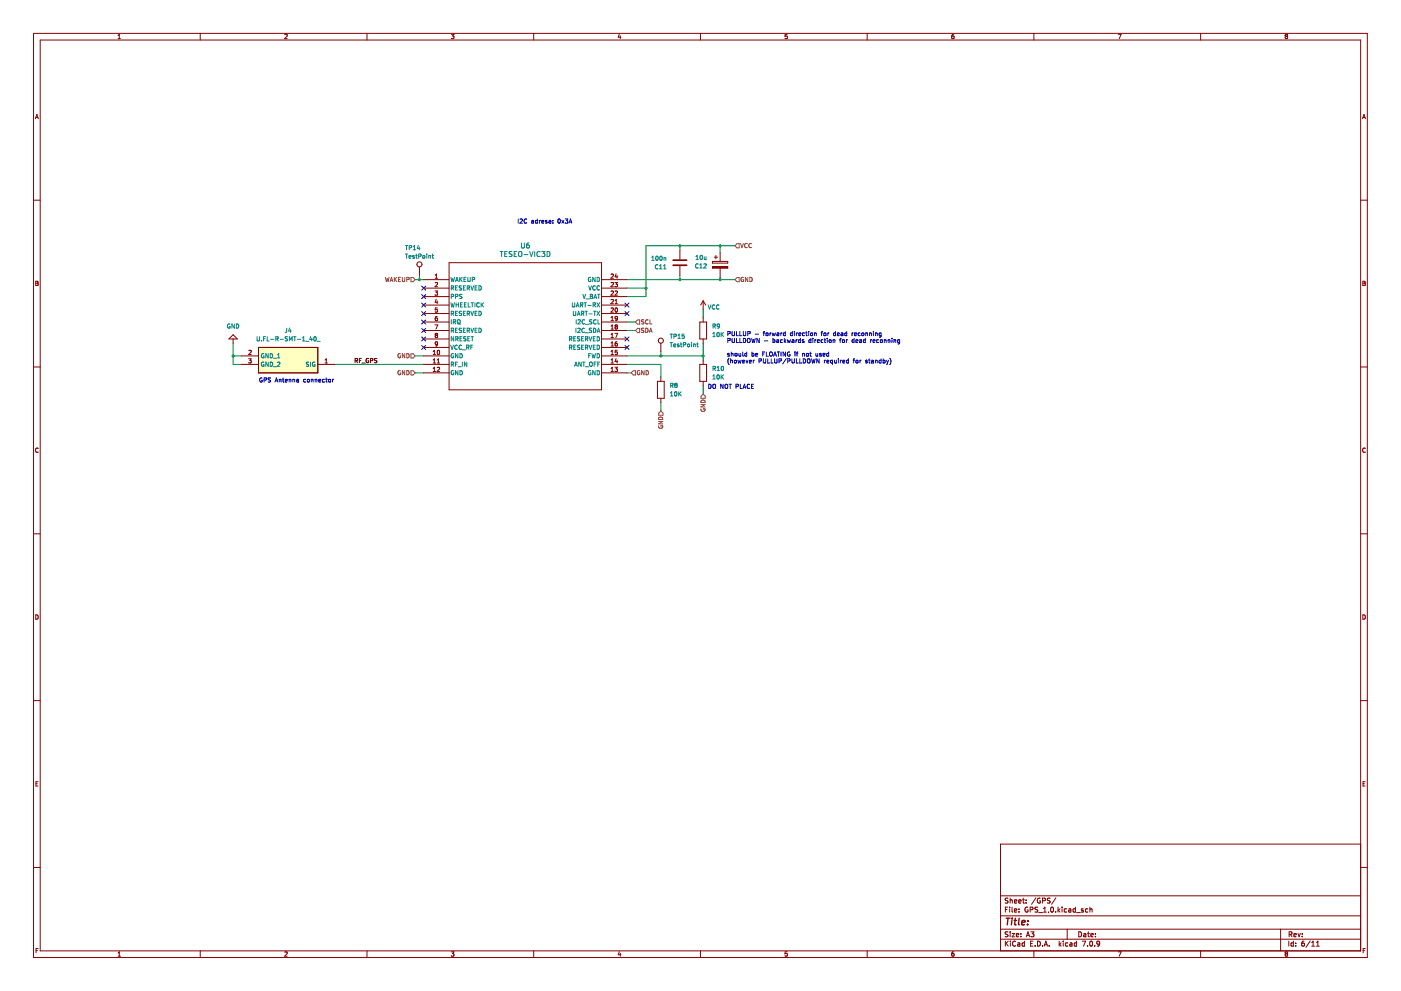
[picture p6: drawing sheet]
<svg xmlns="http://www.w3.org/2000/svg" width="420mm" height="297mm" viewBox="0 0 420 297" stroke-linecap="round" stroke-linejoin="round" font-family="sans-serif">
<g fill="none" stroke="#840000" stroke-width=".3">
<path d="M10.1 10h400v277h-400zM12.1 12h396v273h-396zM35.4 11.6h.7M35.4 10.7l.4-.4v1.3M60.1 10v2M85.4 10.4l.5-.1 .2 .4-.8 .9h.8M110.1 10v2M135.3 10.3h.9l-.5 .5 .4 .1v.6h-.8M160.1 10v2M185.7 10.2l-.3 1h.8M186 10.7v.9M210.1 10v2"/>
<path d="M236.1 10.3h-.6l-.1 .6h.6l.1 .6h-.7M260.1 10v2M286 10.3l-.5 .3-.1 .7 .3 .3 .4-.1-.1-.6-.3-.1-.3 .2M310.1 10v2M335.4 10.3h.8l-.5 1.3M360.1 10v2M385.4 10.5l.3-.2 .5 .2M385.4 10.6l.3 .3M385.4 10.5v.1M385.7 10.9l-.3 .2 .3 .5 .5-.3-.3-.4M385.7 10.9h.2M386.2 10.5v.1"/>
<path d="M386.2 10.6l-.3 .3M10.6 35.6l.5-1.3 .4 1.3M10.7 35.2h.7M408.6 35.6l.5-1.3 .4 1.3M408.7 35.2h.7M10.1 60h2M408.1 60h2M10.7 84.3l.7 .2-.2 .4 .3 .4-.3 .3h-.5zM10.7 84.9h.5M408.7 84.3l.7 .2-.2 .4 .3 .4-.3 .3h-.5zM408.7 84.9h.5M10.1 110h2"/>
<path d="M408.1 110h2M11.5 134.4a.58 .58 0 0 0-.9 .5 .58 .58 0 0 0 .9 .6M409.5 134.4a.58 .58 0 0 0-.9 .5 .58 .58 0 0 0 .9 .6M10.1 160h2M408.1 160h2M10.7 184.3a.66 .66 0 0 1 .8 .6 .66 .66 0 0 1-.8 .7zM408.7 184.3a.66 .66 0 0 1 .8 .6 .66 .66 0 0 1-.8 .7zM10.1 210h2M408.1 210h2M10.8 234.9h.4M11.4 234.3h-.6v1.3h.6M408.8 234.9h.4"/>
<path d="M409.4 234.3h-.6v1.3h.6M408.1 253h-108v32M10.1 260h2M300.1 278.5h108M300.1 274.5h108M300.1 268.5h108M301.5 272.6h.5M302.2 271.9h-.7v1.5M302.3 279.4h-.8a.63 .63 0 0 0 .7 .8v.5h-.8M302.3 269.3h-.8a.63 .63 0 0 0 .7 .8v.5h-.8M302.8 271.9v.1M302.8 272.4v1"/>
<path d="M302.9 269.2v1.5M302.9 279.3v.1M302.9 279.8v1M302.9 269.8h.6l.1 .9M303.5 279.8h.8l-.8 1h.8M303.5 271.9v1.3l.2 .2M304.2 272.9l.7-.1v-.3l-.5-.1-.2 .2 .1 .7h.6M304.2 270.2l.7-.1v-.3l-.5-.1-.2 .2 .1 .7h.6M305.5 270.2l.7-.1v-.3l-.5-.1-.2 .2 .1 .7h.6M305.6 273.3v.1M305.6 272.5v.1M306.2 279.9v.1"/>
<path d="M306.7 269.7h.5M306.9 269.2v1.3l.3 .2M307.7 269.8v.1M307.7 270.6v.1M308.2 272a.68 .68 0 0 0-.8 .7 .68 .68 0 0 0 .9 .6v-.5h-.3M308.9 272.7l.8-.1v-.6l-.8-.1v1.5M309.2 279.3h.9l-.5 .6 .4 .1v.7h-.8M310.7 269.1l-1.3 2M311.2 272h-.8a.63 .63 0 0 0 .8 .8l-.1 .5h-.7M311.5 273.5h1.2M311.9 269.3a.68 .68 0 0 0-.8 .7 .68 .68 0 0 0 .9 .6v-.5h-.3M312.7 270l.7-.1v-.6l-.7-.1v1.5"/>
<path d="M312.9 273.4h.9M312.9 272.3l.5-.4v1.5M314.5 273.3l-.1 .3M314.9 269.3h-.7a.63 .63 0 0 0 .7 .8l-.1 .5h-.7M315.2 272l.2-.1a.73 .73 0 0 1 .6 .8 .73 .73 0 0 1-.7 .6l-.2-.5zM316.6 273.3v.1M316.7 269.1l-1.3 2M317.3 271.9v1.5M317.4 272.8l.5 .6M317.9 272.4l-.6 .6M318.5 271.9v.1M318.5 272.4v1"/>
<path d="M319.9 272.5l-.5-.1-.2 .3 .1 .6h.6M320.1 278.5v3M320.5 272.5h.6l.1 .9M321.2 272.8l-.8 .2 .3 .4 .5-.1M322.5 272.5l-.4-.1-.3 .3 .1 .6h.6M322.5 271.9v1.5M322.9 273.5h1.1M323.5 279.3a.76 .76 0 0 1 .9 .7 .76 .76 0 0 1-.9 .8zM324.9 272.5l-.4-.1-.2 .2 .6 .4v.3h-.6M325 279.9h.6l.1 .9M326.2 279.8h.5M326.2 272.5l-.4-.1-.3 .3 .2 .6h.5"/>
<path d="M326.4 279.3v1.3l.3 .2M326.9 272.5h.5l.1 .9M326.9 271.9v1.5M328.5 279.9v.1M384.1 278.5v6.5M389.3 279.8l.3 1 .4-1M390.5 279.9v.1M408.1 260h2M10.8 284.9h.4M11.4 284.3h-.6v1.3M35.4 285.7l.4-.4v1.3M35.4 286.6h.7"/>
<path d="M60.1 285v2M85.4 285.4l.5-.1 .2 .4-.8 .9h.8M110.1 285v2M135.3 285.3h.9l-.5 .5 .4 .1v.6h-.8M160.1 285v2M185.7 285.2l-.3 1h.8M186 285.7v.9M210.1 285v2M236.1 285.3h-.6l-.1 .6h.6l.1 .6h-.7M260.1 285v2M286 285.3l-.5 .3-.1 .8 .3 .2 .4-.1-.1-.6-.3-.1-.3 .2M300.1 281.5h108"/>
<path d="M301.5 282.1v1.5M301.7 282.7l.7 .9M302.4 282.1l-.9 .9M303 282.2h.1M303 282.6v1M303.1 282.2h-.1M304.5 282.2a.68 .68 0 0 0-.9 .7 .68 .68 0 0 0 1 .6M304.5 282.2h.1M304.8 280.3l.7-.1-.1-.3-.4-.1-.2 .2 .1 .7h.5M305.2 282.7h.6l.1 .9M305.9 283l-.7 .2 .2 .4 .5-.1M306.2 280.7v.1"/>
<path d="M307.2 282.7l-.4-.1-.3 .3 .2 .6h.5M307.2 282.1v1.5M307.8 280.8l.5-1.5 .5 1.5M307.9 280.4h.8M309.1 282.8h.5M309.8 282.1h-.7v1.5h.7M310.1 285v2M310.4 283.5v.1M311.2 282.1a.76 .76 0 0 1 .8 .7 .76 .76 0 0 1-.8 .8zM312.7 283.5v.1M313.2 283.6l.5-1.5 .5 1.5M313.3 283.2h.7"/>
<path d="M314.7 283.5v.1M317.7 282.1v1.5M317.8 283l.4 .6M318.2 282.6l-.5 .6M318.9 282.1v.1M318.9 282.6v1M320.2 282.7l-.4-.1-.3 .3 .2 .6h.5M320.9 282.7h.5l.1 .9M321.5 283l-.7 .2 .2 .4 .5-.1M322.9 282.7l-.5-.1-.2 .3 .1 .6h.6M322.9 282.1v1.5M324.6 282.1h1l-.7 1.5"/>
<path d="M325.7 280.2l-.8 .2 .3 .4 .5-.1M326.2 283.5v.1M326.9 282.2l.3-.1a.73 .73 0 0 1 .5 .8 .73 .73 0 0 1-.7 .6l-.2-.5zM327.2 280.3l.7-.1-.1-.3-.4-.1-.2 .2v.7h.6M328.3 283.5v.1M328.5 280.7v.1M329.8 282.7l-.3 .3h-.4l-.1-.8 .5-.1 .3 .3-.1 .8-.6 .4M335.4 285.3h.8l-.5 1.3M360.1 285v2M385.4 285.6h.1M385.4 285.6l.3-.3 .5 .3M385.4 285.6l.3 .3"/>
<path d="M385.7 285.9l-.3 .2 .3 .5 .5-.2-.3-.5M385.7 285.9h.2M386.2 285.6h.1M386.2 285.6l-.3 .3M386.5 282.1v1.5M386.6 280.1l.7-.1 .1-.6-.8-.1v1.5M387 280.1l.5 .7M387.9 282.7l-.5-.1-.2 .3 .1 .6h.6M387.9 282.1v1.5M388 280.3l.8-.2-.1-.2-.4-.1-.3 .2 .1 .7h.6M388.6 282.7v.1M388.6 283.5v.1"/>
<path d="M390.5 280.6v.2M391.1 282.1l-.7 .4v.8l.3 .3 .5-.1-.1-.8h-.4l-.3 .3M392.9 282l-1.2 2M393.4 283.6h.8M393.4 282.5l.4-.4v1.5M394.8 283.6h.9M394.8 282.5l.4-.4v1.5M408.8 284.9h.4M409.4 284.3h-.6v1.3"/>
</g>
<path d="M301.7 275.2h1.2M302.3 275.2l-.2 2M303.5 275.9l-.2 1.3M303.6 275.2l-.1 .2M304.1 275.9h.8M304.5 275.2l-.2 1.7 .4 .3M305.7 275.2l-.3 1.7 .3 .3M306.4 276.5l1-.1v-.4h-.8l-.2 .9 .2 .3 .6-.1M308.2 277v.2M308.3 276v.2" fill="none" stroke="#840000" stroke-width=".4"/>
<path d="M77.5 104.1h17.8v7.7h-17.8z" fill-rule="evenodd" fill="#ffffc2"/>
<g fill="none" stroke="#840000" stroke-width=".3">
<path d="M134.7 78.7h45.7v38.1h-45.7zM213.7 78.4h4.5v.5h-4.5zM214.2 77.1h1M214.7 76.6v1M125.8 80v2.6M127.1 83.8h7.6M127.1 99.1h7.6M127.1 96.5h7.6M127.1 86.4h7.6M127.1 94h7.6M127.1 91.4h7.6M127.1 88.9h7.6"/>
<path d="M130.4 97.4h.9l-.5 1.2M130.4 87.2h.8l-.4 .5 .4 .1v.6h-.8M130.5 83.4h.7M130.5 82.5l.4-.4v1.3M130.5 84.8l.5-.1 .2 .3-.8 .9h.8M130.8 89.7l-.3 .9h.8M131.1 90.2v.8M131.1 94.8l-.5 .3-.1 .8 .3 .2 .4-.1-.1-.6-.3-.1-.3 .3M131.2 92.3h-.6l-.1 .6 .6-.1 .1 .6h-.7M180.4 83.8h7.6M180.4 99.1h7.6M180.4 96.5h7.6"/>
<path d="M180.4 86.4h7.6M180.4 94h7.6M180.4 91.4h7.6M180.4 88.9h7.6M183.2 82.3l.5-.2 .3 .4-.8 .9h.8M183.2 95.2l.4-.4v1.3M183.2 97.7l.4-.3v1.2M183.2 98.6h.8M183.2 96.1h.8M183.2 84.8l.5-.1 .3 .3-.8 .9h.8M183.2 92.4l.5-.1 .3 .4-.8 .9h.8M183.2 87.3l.5-.1 .3 .4-.8 .9h.8"/>
<path d="M183.2 89.9l.5-.1 .3 .3-.8 .9h.8M184.4 84.7h.8l-.4 .5 .3 .1v.5h-.7M184.4 99.9h.8l-.5 1.3M184.5 87.3l.4-.1 .3 .4-.8 .9h.8M184.5 91h.7M184.5 90.1l.3-.3v1.2M184.6 92.4l.2-.1a.62 .62 0 0 1 .4 .7 .62 .62 0 0 1-.6 .5l-.1-.4zM184.7 97.9l-.2-.2 .2-.3 .5 .2-.3 .3M184.7 97.9l-.2 .3 .2 .4 .5-.2-.3-.5M184.7 97.9h.2M184.8 82.1l-.3 .9h.7M185.1 82.6v.8"/>
<path d="M185.2 95.4l-.3 .2h-.3l-.1-.6 .4-.2 .3 .3-.1 .7-.5 .3M69.9 100.3l1.3 1.3h-2.6zM69.9 101.6v1.3M72.4 106.7h5.1M72.4 109.2h5.1M74.6 107.5h.8l-.5 .5 .4 .1v.6h-.7M74.6 108.7h.1M74.6 105.1l.5-.1 .3 .4-.8 .9h.8M77.5 104.1h17.8v7.7h-17.8zM95.3 109.2h5.1M97.5 108.8h.7M97.5 107.9l.4-.4v1.3"/>
<path d="M127.1 104.1h7.6M127.1 111.8h7.6M127.1 106.7h7.6M127.1 109.2h7.6M127.1 101.6h7.6M129.9 106.3h.7M129.9 105.4l.4-.4v1.3M129.9 107.9l.4-.4v1.3M129.9 110.4l.4-.3v1.2M129.9 108.8h.7M129.9 111.3h.7M130.8 100.5l-.3 .2 .3 .5 .4-.3-.2-.4"/>
<path d="M130.8 100.5l-.3-.3 .3-.3 .4 .3-.2 .3M130.8 100.5h.2M131.1 110.2l.5-.1 .2 .3-.7 .9h.7M131.1 108.8h.7M131.1 107.9l.4-.4v1.3M131.2 105.1l.2-.1a.62 .62 0 0 1 .5 .7 .62 .62 0 0 1-.6 .5l-.2-.4zM131.2 103l-.2 .2h-.4v-.6l.4-.1 .2 .2v.7l-.6 .3M180.4 104.1h7.6M180.4 111.8h7.6M180.4 106.7h7.6M180.4 109.2h7.6M180.4 101.6h7.6"/>
<path d="M183.2 106.3h.8M183.2 108.8h.8M183.2 111.3h.8M183.2 100.3l.4-.4v1.3M183.2 102.8l.4-.3v1.2M183.2 105.4l.4-.4v1.3M183.2 107.9l.4-.4v1.3M183.2 110.4l.4-.3v1.2M183.2 103.7h.8M183.2 101.2h.8M184.4 110.1h.8l-.4 .5 .3 .1v.5h-.7M184.8 107.5l-.3 .9h.7"/>
<path d="M185.1 102.5l-.6 .3v.7l.2 .2 .4-.1v-.6l-.4-.1-.2 .3M185.1 108v.8M185.1 105h-.6v.6l.6-.1v.6h-.6"/>
<circle cx="125.8" cy="79.3" r=".76"/>
</g>
<g fill="none" stroke="#000084" stroke-width=".3">
<path d="M126.5 95.9l1.2 1.2M126.5 98.5l1.2 1.2M126.5 93.4l1.2 1.2M126.5 85.8l1.2 1.2M126.5 88.3l1.2 1.2M126.5 90.8l1.2 1.3M127.7 95.9l-1.2 1.2M127.7 98.5l-1.2 1.2M127.7 93.4l-1.2 1.2M127.7 85.8l-1.2 1.2M127.7 88.3l-1.2 1.2M127.7 90.8l-1.2 1.3"/>
<path d="M187.4 93.4l1.2 1.2M187.4 90.8l1.2 1.3M188.6 93.4l-1.2 1.2M188.6 90.8l-1.2 1.3M126.5 103.5l1.2 1.3M126.5 101l1.2 1.2M127.7 103.5l-1.2 1.3M127.7 101l-1.2 1.2M187.4 101l1.2 1.2M187.4 103.5l1.2 1.3M188.6 101l-1.2 1.2M188.6 103.5l-1.2 1.3"/>
</g>
<g fill="none" stroke="#008400" stroke-width=".3">
<path d="M203.9 73.7v1.2M216 73.7v1.9M220.4 73.7h-26.7v15.2h-5.7M124.5 83.8h2.6M125.8 82.6v1.2M188 96.5h2.6M188 83.8h32.4M188 99.1h2.6M188 86.4h5.7M203.9 82.6v1.2M210.9 92.7v2.6M216 83.2v.6"/>
<path d="M69.9 106.7h2.5M69.9 102.9v6.3h2.5M100.4 109.2h26.7M124.5 106.7h2.6M124.5 111.8h2.6M188 106.7h22.9M188 109.2h10.2v3.8M188 111.8h1.3M198.2 105.4v1.3M210.9 102.9v5.1M210.9 115.6v2.5M198.2 120.7v2.5"/>
</g>
<g fill="none" stroke="#0000c2" stroke-width=".3">
<path d="M155.4 65.6v1.3M155.9 65.7l.5-.1 .3 .4-.8 .9h.8M157.9 65.7a.56 .56 0 0 0-.7 .6 .56 .56 0 0 0 .7 .5M159.5 66.1h.4l.1 .8M160 66.4l-.6 .2 .2 .3 .4-.1M161.1 66.1h-.3l-.3 .2 .2 .5h.4M161.1 65.6v1.3M161.8 66.1v.8M162.1 66.1l-.3 .2M162.5 66.5l.6-.1-.1-.3-.5 .1v.6h.5M164.1 66.1l-.5 .1 .5 .3v.3h-.5M164.7 66.1h.4l.1 .8"/>
<path d="M165.2 66.4l-.6 .2 .2 .3 .4-.1M165.7 66.2h.1M165.8 66.8h.1M165.8 66.8h-.1M165.8 66.2h.1M167.4 65.7l.2-.1a.62 .62 0 0 1 .5 .7 .62 .62 0 0 1-.6 .5l-.2-.4zM168.5 66.1l.6 .8M169.1 66.1l-.6 .8M169.5 65.6h.8l-.4 .5 .3 .1M169.5 66.8h.7M170.2 66.2h.1M170.2 66.2v.6"/>
<path d="M170.2 66.8h.1M170.6 66.9l.5-1.3 .4 1.3M170.8 66.5h.6M219.5 99.4v1l.3 .2 .5-.2v-1M220.9 99.4v1.2h.6M221.9 99.4v1.2h.6M222.9 99.4v1l.3 .2 .5-.2v-1M228.9 99.8h.4M229.3 99.4l-.3 .1v1.1M229.8 99.9h.5l-.1 .7h-.4zM230.9 99.8v.8M231.3 99.8l-.4 .2"/>
<path d="M231.6 99.8l.2 .8 .3-.6 .2 .6 .2-.8M233 99.8h.5l.1 .8M234.2 99.8v.8M234.5 99.8l-.3 .2M235.5 99.8h-.4l-.2 .2 .1 .6h.5M235.5 99.4v1.2M237.6 99.8h-.3l-.3 .2 .1 .6h.5M237.6 99.4v1.2M238.2 99.4v.1M238.2 99.8v.8M238.8 99.8v.8M239.2 99.8l-.4 .2"/>
<path d="M241.3 99.8l-.6 .1v.6M241.6 99.8h.5M241.8 99.4v1l.3 .2M242.5 99.4v.1M242.5 99.8v.8M243.1 99.9h.6l-.1 .7-.5-.1zM244.3 99.9l.5-.1v.8M244.3 99.8v.8M246.2 99.8h.5M246.7 99.4l-.3 .1v1.1M247.1 99.9h.6l-.1 .7-.5-.1zM248.3 99.8v.8"/>
<path d="M248.6 99.8l-.3 .2M250.6 99.8h-.4l-.2 .2 .1 .6h.5M250.6 99.4v1.2M252.3 99.8h.4l.1 .8M254 99.8h-.4l-.3 .2 .2 .6h.5M254 99.4v1.2M255.5 99.8v.8M255.9 99.8l-.4 .2M257.9 99.8h-.3l-.3 .2 .2 .6h.4M258.5 99.9h.5v.7h-.5zM259.6 99.9l.5-.1 .1 .8M259.6 99.8v.8"/>
<path d="M260.8 99.9l.5-.1v.8M260.8 99.8v.8M261.9 99.4v.1M261.9 99.8v.8M262.5 99.9l.5-.1 .1 .8M262.5 99.8v.8M264.2 99.8h-.3l-.3 .2 .2 .6h.4M264.2 99.8v1l-.2 .3-.3-.1M78.6 113.3a.58 .58 0 0 0-.7 .6 .58 .58 0 0 0 .8 .5v-.4h-.3M79.2 113.9h.6l.1-.5-.7-.1v1.2M81.1 113.3l-.6 .1a.53 .53 0 0 0 .6 .6l-.1 .5h-.6M82.5 114.5l.4-1.2 .4 1.2"/>
<path d="M82.6 114.2h.6M83.7 113.7v.8M83.7 113.8l.5-.1 .1 .8M84.7 113.7h.5M84.9 113.3v1l.3 .2M85.6 114.1l.6-.1-.1-.3-.5 .2v.6h.5M86.7 113.8l.5-.1v.8M86.7 113.7v.8M87.9 113.8l.4-.1 .1 .8M87.9 113.7v.8M89 113.7h.5v.8M89.5 114l-.6 .2 .2 .3h.4"/>
<path d="M91.7 113.7h-.4l-.2 .2 .1 .6h.5M92.2 113.8h.5v.7l-.5-.1zM93.4 113.8l.4-.1 .1 .8M93.4 113.7v.8M94.5 113.8l.5-.1v.8M94.5 113.7v.8M95.6 114.1l.6-.1-.1-.3-.5 .2 .1 .6h.4M97.3 113.7h-.4l-.2 .2 .1 .6h.5M97.6 113.7h.5M97.8 113.3v1l.3 .2M98.6 113.8h.5l-.1 .7-.4-.1zM99.7 113.7v.8"/>
<path d="M100.1 113.7l-.4 .2M212.6 115.2a.64 .64 0 0 1 .7 .6 .64 .64 0 0 1-.7 .6zM213.9 115.2l.7 .1v.7l-.3 .4-.5-.2zM216.8 115.2v1.2l-.7-1.2v1.2M217.5 115.3l.2-.1 .5 .1-.1 1.1-.6-.2zM218.3 100h.6v-.5l-.6-.1v1.2M218.3 102.1l.6-.1v-.5l-.6-.1v1.3M218.6 115.2h.7M218.6 107.4a1.46 1.46 0 0 0 0 1.9M218.7 106l-.5 .1 .5 .3v.3h-.5M219 115.2v1.2M219.1 107.5v1.3"/>
<path d="M219.1 108.1l.5-.1 .1 .8M219.3 106h.5v.8M219.3 105.5v1.3M219.5 101.4v1l.3 .3 .5-.3v-1M220.3 108.1h.5v.6h-.5zM220.4 106h.6l-.1 .7-.5-.1zM220.7 115.8h.6l.1-.5-.7-.1v1.2M220.9 101.4v1.3h.6M221.3 108l.2 .8 .3-.6 .2 .6 .3-.8M221.6 105.9l.1 .8 .4-.1M221.9 101.4v1.3h.6M222 115.2v1.2h.6"/>
<path d="M222.1 105.9v.9M222.7 108.4l.6-.1-.1-.3-.5 .1v.6h.5M222.7 105.5v1.1l.2 .2M222.8 116.4l.5-1.2 .4 1.2M222.9 101.4a.64 .64 0 0 1 .8 .6 .64 .64 0 0 1-.8 .7zM223 116.1h.6M223.7 108l.3 .8 .3-.8M224 106l-.4-.1-.2 .3 .1 .5h.5M224 105.5v1.3M224.2 101.6l.2-.2 .5 .2-.1 1-.6-.1zM224.3 100h.6v-.5l-.6-.1v1.2M224.7 108.4l.6-.1v-.3l-.6 .1 .1 .6h.5"/>
<path d="M224.8 115.3a.56 .56 0 0 0-.8 .5 .56 .56 0 0 0 .8 .5M225.4 115.8h.4M225.4 101.4l.3 1.3 .3-.9 .2 .9 .3-1.3M225.5 106h.5M225.5 105.5v1.3M225.9 108v.8M226 115.2h-.6v1.2h.6M226 106h.1M226.1 106v.6l-.6 .1M226.3 108l-.4 .2M226.5 100.1h1M226.6 106.3l.6-.1v-.2l-.6 .1 .1 .6h.5"/>
<path d="M227.6 108.2l.7-.1v-.4l-.7-.2v1.3M227.7 101.4v1.3l-.7-1.3v1.3M228.7 106.1h.5M228.9 107.5v1.1l.3 .2 .4-.2v-1.1M229.3 102.2h.9M229.3 105.5h-.6v1.3M229.8 100.5v.1M229.8 105.5v1.3h.6M230.2 107.5v1.3h.7M230.9 105.7l.2-.2 .5 .2-.1 1-.6-.1zM231.3 107.5v1.3h.6M231.8 101.4v1.2h.5l.1-.7h-.6"/>
<path d="M232 106.8l.4-1.3 .4 1.3M232.1 106.4h.6M232.3 107.5v1.1l.2 .2 .5-.2v-1.1M233 101.9l.5 .1v.7h-.4l-.1-.4 .5-.2M233.1 105.5h.7M233.5 105.5v1.3M233.6 100.1l-.6 .2 .1 .3h.5M233.6 108.2l.6-.1 .1-.4-.7-.2v1.3M234.2 105.5v1.3M234.7 101.9l-.4-.1-.2 .3 .1 .5h.5M235.2 101.4v1.3M235.3 102.2l.4 .5"/>
<path d="M235.6 105.5v1.3l-.8-1.3v1.3M235.7 101.8l-.5 .5M235.8 107.5l-1.1 1.6M236.1 101.8l.3 .9 .2-.6 .2 .6 .3-.9M236.2 108.2l.6-.1 .1-.4-.7-.2v1.3M236.8 105.6a.58 .58 0 0 0-.7 .5 .58 .58 0 0 0 .8 .5v-.4h-.2M237.5 107.5l.1 1.2M237.6 101.9l.5 .1v.6l-.4 .1-.1-.4 .5-.2M237.6 108.7h.1M238.2 107.5v1.2h-.6M238.4 105.5v.1M238.4 105.9v.9"/>
<path d="M238.7 101.8v.9M238.8 105.9h.5M238.8 107.5v1.3h.6M239.1 101.8l-.4 .3M239.3 105.5l-.3 .2v1.1M239.6 100.2l.6-.1-.1-.3-.5 .2v.6h.5M239.9 107.5v1.3h.6M240 101.4v1.2h-.4l-.1-.7h.5M240.6 102.1l.5 .3-.1 .3-.4-.1M240.6 102v.1M240.7 105.9v.9M240.7 100.5l.1 .1"/>
<path d="M240.8 106h.4l.1 .8M240.8 106h-.1M240.8 100.6h.5M240.9 107.5a.64 .64 0 0 1 .7 .7 .64 .64 0 0 1-.7 .6zM241.1 101.9l-.5 .1M241.9 106h.5l-.1 .7-.4-.1zM242.2 107.7l.2-.2 .5 .2-.1 1-.6-.1zM242.8 105.9h.5M243 105.5v1.1l.3 .2M243.2 101.4v1.2h-.5l-.1-.7h.6M243.4 107.5l.3 1.3 .2-.9 .3 .9 .3-1.3M243.8 101.4h.1"/>
<path d="M243.8 101.8v.9M243.8 101.4l.1 .1M244.4 101.8v.9M244.7 105.9l.1 .8 .4-.1M244.8 101.8l-.4 .3M245.1 102.3l.6-.2v-.2l-.6 .1 .1 .6h.5M245.2 105.9v.9M245.7 107.5v1.3l-.8-1.3v1.3M246.3 106l-.5 .1 .5 .3v.3h-.5M246.8 106.3l.6-.1v-.2l-.6 .1 .1 .6h.5M246.8 101.9l-.3-.1-.3 .3 .1 .5h.5M247.2 101.8h.5"/>
<path d="M247.2 108v.8M247.4 101.4v1.1l.3 .2M247.6 108l-.4 .2M248 108.4l.6-.1-.1-.3-.5 .1v.6h.5M248.1 101.4v.1M248.1 101.8v.9M248.5 106l-.4-.1-.2 .3 .1 .5h.5M248.5 105.5v1.3M248.7 101.9h.5v.7h-.5zM249.1 108.7h.1M249.2 108.7h.5M249.7 108l-.6 .1v.6"/>
<path d="M249.7 108v1.2M249.8 101.9h.5l.1 .8M249.8 101.8v.9M250.3 108v.7h.5M250.8 108v.8M251.1 100.2l.6-.1v-.3l-.6 .2 .1 .6h.5M251.4 107.5v.2M251.4 108v.8M251.8 101.8h.5M252 108v.8M252.3 101.4l-.3 .2v1.1M252.4 108l-.4 .2"/>
<path d="M252.7 101.9h.5v.7h-.5zM252.7 108.4l.6-.1v-.3l-.6 .1 .1 .6h.5M252.8 100.1l-.6 .2 .2 .3h.4M253.8 101.8v.9M254.2 101.8l-.4 .3M254.4 108h-.3l-.3 .2 .2 .5h.4M254.4 107.5v1.3M255.8 108h.5M256.1 101.4v1.2h-.5v-.7h.5M256.3 100.2l.6-.1-.1-.3-.5 .2v.6h.5M256.3 107.5l-.3 .2v1.1M256.7 102.3l.6-.2-.1-.2-.5 .1v.6h.5"/>
<path d="M256.7 108.1h.6l-.1 .6h-.5zM257.8 101.9l.6 .1v.6l-.5 .1-.1-.4 .6-.2M257.9 108v.8M258.2 108l-.3 .2M258.5 100.5v.1M259.5 101.4v1.2h-.5v-.7h.5M260.1 108l-.5 .1 .5 .3v.3h-.5M260.5 108h.5M260.7 107.5v1.1l.3 .2M261.1 101.8v.9M261.4 108h.5v.8M261.5 101.8l-.4 .3"/>
<path d="M261.8 102.3l.6-.2v-.2l-.6 .1 .1 .6h.5M261.9 108.3l-.6 .2 .2 .3 .4-.1M262.5 108v.8M262.5 108.1l.5-.1 .1 .8M263.5 101.9l-.4-.1-.2 .3 .1 .5h.5M264.1 101.9h.5l-.1 .7h-.4zM264.2 107.5v1.3M264.2 108h-.3l-.3 .2 .2 .5h.4M264.8 108h.4l.2 .2-.1 .5h-.5M264.8 107.5v1.3M265.2 101.9h.5v.8M265.2 101.8v.9"/>
<path d="M265.9 108l.3 .8M266.2 108.8l-.3 .4M266.4 101.9h.4l.1 .8M266.4 101.8v.9M266.5 108l-.3 .8M266.8 107.4a1.46 1.46 0 0 1 0 1.9M267.5 101.4v.1M267.5 101.8v.9M268.1 101.9h.5v.8M268.1 101.8v.9M269.8 101.9l-.4-.1-.2 .3 .1 .5h.5M269.8 101.8v1.1l-.2 .2-.3-.1"/>
</g>
<path d="M106.5 108.1l.6-.1 .1-.4-.7-.2v1.3M106.8 108.1l.4 .6M107.8 108h.4M108.4 107.4h-.6v1.3M108.6 108.8h.9M110.5 107.5a.58 .58 0 0 0-.7 .6 .58 .58 0 0 0 .8 .5v-.4h-.3M111.1 108.1l.6-.1 .1-.4-.7-.2v1.3M113 107.5l-.6 .1a.53 .53 0 0 0 .6 .6l-.1 .4h-.6" fill="none" stroke="#000" stroke-width=".3"/>
<g fill="none" stroke="#848400" stroke-width=".3">
<path d="M221 73h.7v1.3h-.7l-.6-.6zM222.1 73l.4 1.2 .4-1.2M224.1 73.1a.56 .56 0 0 0-.8 .5 .56 .56 0 0 0 .8 .5M225.4 73.1a.56 .56 0 0 0-.8 .5 .56 .56 0 0 0 .8 .5M115.6 83.1l.3 1.3 .2-.9 .3 .9 .3-1.3M117 84.4l.4-1.3 .4 1.3M117.1 84h.6M118.2 83.1v1.3M118.4 83.7l.6 .7M119 83.1l-.8 .8M119.5 83.7h.4M120.1 83.1h-.6v1.3h.6"/>
<path d="M120.7 83.1v1.1l.2 .2 .5-.2v-1.1M122 83.8l.6-.1 .1-.4-.7-.2v1.3M123.3 83.2h.6l.6 .6-.6 .7h-.6zM190.6 99.1l.6-.7h.6v1.3h-.6zM191.2 95.9h.6v1.3h-.6l-.6-.7zM192.4 96.3l.1 .1M192.4 98.9h.1M192.5 96.4l.5 .2 .1 .3-.3 .2-.4-.1M192.5 98.9l.5 .2 .1 .3-.3 .2h-.4M193.1 95.9h-.6l-.1 .4M193.1 98.4h-.6l-.1 .5M193.6 98.4a.64 .64 0 0 1 .8 .6 .64 .64 0 0 1-.8 .6z"/>
<path d="M194.4 96a.58 .58 0 0 0-.8 .5 .58 .58 0 0 0 .7 .5M194.4 97h-.1M194.7 99.6l.4-1.2 .5 1.2M194.8 99.3h.6M194.9 95.8v1.3h.6M220.4 83.8l.6-.6h.7v1.3h-.7zM222.9 83.2a.58 .58 0 0 0-.7 .6 .58 .58 0 0 0 .8 .5v-.4h-.2M224.3 83.1v1.3l-.8-1.3v1.3M224.9 83.1a.64 .64 0 0 1 .7 .7 .64 .64 0 0 1-.7 .6zM120.1 106.1a.58 .58 0 0 0-.8 .5 .58 .58 0 0 0 .8 .5v-.4h-.2M120.1 111.1a.58 .58 0 0 0-.8 .6 .58 .58 0 0 0 .8 .5v-.4h-.2M121.4 106v1.3l-.7-1.3v1.3"/>
<path d="M121.4 111.1v1.2l-.7-1.2v1.2M122 106a.64 .64 0 0 1 .7 .6 .64 .64 0 0 1-.7 .7zM122 111.1a.64 .64 0 0 1 .7 .6 .64 .64 0 0 1-.7 .6zM123.3 106h.6l.6 .7-.6 .6h-.6zM123.3 111.1h.6l.6 .7-.6 .6h-.6zM189.3 111.8l.6-.7h.7v1.3h-.7zM191.8 111.1a.58 .58 0 0 0-.7 .6 .58 .58 0 0 0 .8 .5v-.4h-.3M193.2 111.1v1.2l-.8-1.2v1.2M193.8 111.1a.64 .64 0 0 1 .7 .6 .64 .64 0 0 1-.7 .6zM210.9 118.1l.6 .6v.7h-1.3v-.7zM197.5 126.3h1.3l-1.3 .8h1.3M197.6 127.7a.58 .58 0 0 0 .5 .7 .58 .58 0 0 0 .5-.8h-.4v.2"/>
<path d="M197.6 125.2a.68 .68 0 0 1 .7-.2 .68 .68 0 0 1 .5 .7h-1.3zM198.2 123.2l.6 .6v.7h-1.3v-.7zM210.2 121.2h1.3l-1.3 .8h1.3M210.3 122.6a.58 .58 0 0 0 .5 .7 .58 .58 0 0 0 .5-.8h-.4v.3M210.3 120.2a.68 .68 0 0 1 .7-.2 .68 .68 0 0 1 .5 .6h-1.3z"/>
</g>
<g fill="none" stroke="#008484" stroke-width=".3">
<path d="M121.6 73.6h.7M121.6 76.1h.7M121.9 73.6v1.3M121.9 76.1v1.3M122.7 77l.6-.1-.1-.3-.5 .2v.6h.5M122.7 74.3l.6-.1 .1-.5-.7-.1v1.3M123.9 74.9h.8M123.9 74l.4-.4v1.3M124.2 76.6l-.4 .2 .4 .3v.3h-.4M124.7 76.6h.4M124.8 76.1v1.1l.3 .2M125.4 73.5l-.3 1h.8"/>
<path d="M125.6 76.8h.6v-.5l-.6-.2v1.3M125.8 74v.9M126.8 76.7h.6l-.1 .7-.5-.1zM128 76.1v.2M128 76.6v.8M128.6 76.7l.5-.1v.8M128.6 76.6v.8M129.6 76.6h.4M129.7 76.1v1.1l.3 .2M150 75.4h.9M150.4 75.4v1.5M151.4 76.1h.5"/>
<path d="M152.1 75.4h-.7v1.5h.7M153.6 75.4l-.8 .1a.64 .64 0 0 0 .7 .8l-.1 .5h-.7M154.2 76.1h.5M154.9 75.4h-.7v1.5h.7M155.6 75.6l.3-.2 .6 .2v.8l-.2 .4-.4 .1-.3-.2zM156.4 72.8v1.3l.3 .3 .6-.3v-1.3M157.2 76.3h1.1M158.6 72.8l-.6 .4-.1 .9 .3 .3 .5-.2-.1-.7-.4-.1-.3 .3M158.8 75.4l.6 1.5 .5-1.5M160.4 75.4v1.5M162 75.5a.68 .68 0 0 0-1 .6 .68 .68 0 0 0 1 .7M162.5 75.4h.9l-.5 .6 .4 .1v.7h-.8"/>
<path d="M164.1 75.4a.77 .77 0 0 1 .9 .7 .77 .77 0 0 1-.9 .8zM68.9 97.2a.58 .58 0 0 0-.7 .5 .58 .58 0 0 0 .8 .6v-.5h-.2M70.3 97.1v1.3l-.8-1.3v1.3M70.9 97.1a.64 .64 0 0 1 .7 .6 .64 .64 0 0 1-.7 .7zM86 98.4l-.1 1.1-.4 .1M86.8 98.3l-.3 .9h.8M87.1 98.8v.8M135.2 83.1l.3 1.3 .3-.9 .2 .9 .3-1.3M135.2 90.8l.3 1.2 .3-.9 .2 .9 .3-1.2M135.3 86.3h.6l.1-.5-.7-.1v1.2M135.3 88.9l.6-.1 .1-.5-.7-.1v1.3M135.3 94l.6-.1 .1-.5-.7-.1v1.3"/>
<path d="M135.3 99h.6l.1-.5-.7-.1v1.2M135.3 95.8v1.3M135.6 86.3l.5 .6M135.6 94l.5 .6M135.6 99l.5 .6M135.9 96.5l.6-.1 .1-.4-.7-.2v1.3M136.2 96.5l.5 .6M136.6 84.4l.4-1.3 .5 1.3M136.6 88.9l.6-.1 .1-.5-.7-.1v1.3M136.6 86.3h.4M136.6 93.9h.4M136.6 99h.4"/>
<path d="M136.7 84h.6M136.8 91.4h.7M136.8 90.8v1.2M137.2 85.7h-.6v1.2h.6M137.2 93.3h-.6v1.3h.6M137.2 98.4h-.6v1.2h.6M137.2 96l.3-.2 .4 .2-.1 1-.6-.1zM137.4 96.8l.7 .4M137.5 90.8v1.2M137.7 94.5h.6M137.9 83.1v1.3M138.1 83.7l.5 .7"/>
<path d="M138.1 91.4h.4M138.4 94.4l-.1 .1M138.4 85.7l-.6 .1a.53 .53 0 0 0 .6 .7l-.1 .4h-.6M138.4 98.4l-.6 .1a.53 .53 0 0 0 .6 .7l-.1 .4h-.6M138.4 93.4h-.6a.53 .53 0 0 0 .6 .7v.3M138.5 88.3h-.6a.53 .53 0 0 0 .6 .7l-.1 .4h-.6M138.6 83.1l-.7 .8M138.7 90.8h-.6v1.2h.6M139 86.3h.4M139 93.9h.4M139 99h.4M139.1 83.7h.5"/>
<path d="M139.3 91.4h.4M139.6 98.4h-.6v1.2h.6M139.6 85.7h-.6v1.2h.6M139.6 93.3h-.6v1.3h.6M139.8 83.1h-.7v1.3h.7M139.9 90.8h-.6v1.2h.6M140.1 86.3h.6l.1-.5-.7-.1v1.2M140.1 99h.6l.1-.5-.7-.1v1.2M140.1 94l.6-.1 .1-.5-.7-.1v1.3M140.3 83.1v1.1l.2 .2 .5-.2v-1.1M140.4 86.3l.4 .6M140.4 90.8v1.2h.6"/>
<path d="M140.4 94l.4 .6M140.4 99l.4 .6M141.2 85.7l.4 1.2 .5-1.2M141.2 93.3l.4 1.3 .5-1.3M141.2 98.4l.4 1.2 .5-1.2M141.3 90.8h.7M141.6 83.8l.6-.1 .1-.4-.7-.2v1.3M141.6 90.8v1.2M142.4 90.8v1.2M142.5 86.3h.4M142.5 93.9h.4M142.5 99h.4"/>
<path d="M143.1 98.4h-.6v1.2h.6M143.1 85.7h-.6v1.2h.6M143.1 93.3h-.6v1.3h.6M143.6 98.4a.64 .64 0 0 1 .8 .6 .64 .64 0 0 1-.8 .6zM143.6 85.7a.64 .64 0 0 1 .8 .6 .64 .64 0 0 1-.8 .6zM143.6 93.3a.64 .64 0 0 1 .8 .6 .64 .64 0 0 1-.8 .7zM143.7 90.9a.56 .56 0 0 0-.7 .5 .56 .56 0 0 0 .7 .5M144.3 90.8v1.2M144.5 91.3l.5 .7M145 90.8l-.7 .7M171.6 90.8v1l.3 .2 .5-.2v-1M171.9 93.3v1l.3 .3 .5-.3v-1"/>
<path d="M172.7 98.4v1.2M172.8 95.8v1.3M172.8 92l.4-1.2 .4 1.2M172.9 91.7h.6M173.1 94.6l.4-1.3 .4 1.3M173.2 94.2h.6M173.3 98.5l.5-.1 .2 .3-.8 .9h.8M173.3 96l.5-.2 .3 .4-.8 .9h.8M174.1 91.4h.6v-.5l-.6-.1v1.2M174.4 94l.6-.1v-.5l-.6-.1v1.3M174.4 91.4l.4 .6M174.7 94l.4 .6"/>
<path d="M174.8 88.2l.4 1.3 .4-1.3M175.1 90.8h.8M175.3 98.5a.56 .56 0 0 0-.8 .5 .56 .56 0 0 0 .8 .5M175.3 96a.56 .56 0 0 0-.8 .5 .56 .56 0 0 0 .8 .5M175.5 93.3h.7M175.5 99.8h1M175.5 90.8v1.2M175.6 97.2h.9M175.8 89.6h.9M175.8 93.3v1.3M176.3 91.5h1M176.5 85.7l.5 1.2 .4-1.2"/>
<path d="M176.6 94.1h1M177 88.2l.7 .3-.3 .3 .4 .4-.3 .3h-.5zM177 88.8h.4M177.1 83.2a.58 .58 0 0 0-.7 .6 .58 .58 0 0 0 .8 .5v-.4h-.2M177.4 98.4l-.6 .1a.53 .53 0 0 0 .6 .7l-.1 .4h-.6M177.5 95.9l-.7 .1a.53 .53 0 0 0 .6 .6v.4h-.6M177.9 91.4h.6v-.5l-.6-.1v1.2M178 98.4a.64 .64 0 0 1 .7 .6 .64 .64 0 0 1-.7 .6zM178 93.3h.7M178.1 89.5l.4-1.3 .5 1.3M178.2 91.4l.4 .6M178.2 89.1h.6"/>
<path d="M178.4 93.3v1.3M178.5 83.1v1.3l-.7-1.3v1.3M178.5 85.8a.56 .56 0 0 0-.8 .5 .56 .56 0 0 0 .8 .5M178.8 96a.56 .56 0 0 0-.8 .5 .56 .56 0 0 0 .8 .5M179 93.3l.9 1.3M179 90.8l.9 1.2M179.1 83.1a.64 .64 0 0 1 .7 .7 .64 .64 0 0 1-.7 .6zM179.1 99.6l.4-1.2 .4 1.2M179.2 99.3h.6M179.2 88.2h.7M179.3 95.8v1.3h.6M179.6 88.2v1.3"/>
<path d="M179.8 85.8a.56 .56 0 0 0-.8 .5 .56 .56 0 0 0 .8 .5M179.9 93.3l-.9 1.3M179.9 90.8l-.9 1.2M77.1 100.9v1l.2 .3 .5-.3v-1M78.4 102.1v.1M79 101.5h.5M79.1 106.1a.58 .58 0 0 0-.7 .5 .58 .58 0 0 0 .8 .5v-.4h-.3M79.1 108.6a.58 .58 0 0 0-.7 .6 .58 .58 0 0 0 .8 .5v-.4h-.3M79.6 100.9h-.6v1.3M80.1 100.9v1.3h.6M80.4 106v1.3l-.7-1.3v1.3M80.4 108.5v1.3l-.7-1.3v1.3"/>
<path d="M81 106a.64 .64 0 0 1 .8 .6 .64 .64 0 0 1-.8 .7zM81 108.5a.64 .64 0 0 1 .8 .7 .64 .64 0 0 1-.8 .6zM81.2 101.7h.9M82 109.9h1M82 107.4h1M82.7 101.6l.6-.1 .1-.5-.7-.1v1.3M83 101.6l.5 .6M83.2 107.3h.7M83.2 108.7l.5-.2 .2 .4-.7 .9h.7M83.2 106.4l.4-.4v1.3M84 101.7h1M86.1 101.6l.1 .1"/>
<path d="M86.2 101.7l-.1 .4h-.6M86.2 101l-.4-.1-.3 .3 .1 .3 .5 .1M86.8 102.2v-1.3l.4 .9 .4-.9v1.3M88.1 100.9h.7M88.4 100.9v1.3M89.2 101.7h1M90.7 102.2h.7M90.7 101.3l.4-.4v1.3M91.7 102.3h.9M92.6 108.6l-.7 .1a.53 .53 0 0 0 .6 .6v.4h-.6M93.1 108.5v1.3M93.2 100.9l-.3 .9h.8"/>
<path d="M93.5 101.3v.9M94.2 101l.2-.1a.62 .62 0 0 1 .5 .7 .62 .62 0 0 1-.6 .5l-.2-.4zM94.4 108.6a.58 .58 0 0 0-.7 .6 .58 .58 0 0 0 .8 .5v-.4h-.3M95.1 102.3h.9M135.2 103.5l.4 1.2 .4-1.2M135.3 109.2l.6-.1 .1-.4-.7-.2v1.3M135.6 109.2l.5 .6M136 106.1a.58 .58 0 0 0-.7 .5 .58 .58 0 0 0 .8 .5v-.4h-.3M136 111.1a.58 .58 0 0 0-.7 .6 .58 .58 0 0 0 .8 .5v-.4h-.3M136.1 100.9v1.3l-.8-1.3v1.3M136.6 109.1h.4M136.7 101.6l.6-.1v-.5l-.6-.1v1.3"/>
<path d="M137 101.6l.4 .6M137.1 103.5a.58 .58 0 0 0-.7 .6 .58 .58 0 0 0 .8 .5M137.1 103.5l.1 .1M137.2 108.5h-.6v1.3M137.3 106v1.3l-.7-1.3v1.3M137.3 111.1v1.2l-.7-1.2v1.2M137.4 109.9h1M137.9 106a.64 .64 0 0 1 .8 .6 .64 .64 0 0 1-.8 .7zM137.9 111.1a.64 .64 0 0 1 .8 .6 .64 .64 0 0 1-.8 .6zM137.9 101.5h.5M138.4 103.6a.56 .56 0 0 0-.8 .5 .56 .56 0 0 0 .8 .5M138.5 100.9h-.6v1.3h.6"/>
<path d="M138.7 108.5v1.3M138.7 104.8h.9M139.8 101h-.7a.53 .53 0 0 0 .6 .7l-.1 .4h-.6M139.9 104.1h.6l.1-.5-.7-.1v1.2M140 108.5v1.3l-.7-1.3v1.3M140.2 104.1l.5 .6M140.3 101.5h.4M140.9 100.9h-.6v1.3h.6M141.2 104.1h.4M141.3 100.9h.7M141.6 100.9v1.3M141.8 103.5h-.6v1.2"/>
<path d="M170.8 101.6l.6-.1 .1-.5-.7-.1v1.3M170.8 104.1h.6l.1-.5-.7-.1v1.2M171.1 104.1l.4 .6M171.1 101.6l.4 .6M172.1 104.1h.4M172.1 101.5h.4M172.3 109.8l.4-1.3 .5 1.3M172.4 109.4h.6M172.7 103.5h-.6v1.2h.6M172.7 100.9h-.6v1.3h.6M173.8 104.2h.1M173.8 101.6v.1"/>
<path d="M173.8 104.2v.5h-.6M173.8 101.7v.4h-.6M173.9 103.5h-.5l-.2 .2 .1 .3 .5 .2M173.9 101l-.5-.1-.2 .3 .1 .3 .5 .1M174.3 108.5v1.3l-.7-1.3v1.3M174.4 104.1h.4M174.4 101.5h.4M174.7 108.5h.8M175 103.5h-.6v1.2h.6M175 100.9h-.6v1.3h.6M175.1 108.5v1.3M175.6 109.9h.9"/>
<path d="M175.6 104.1h.6v-.5l-.6-.1v1.2M175.6 101.6l.6-.1v-.5l-.6-.1v1.3M175.9 104.1l.4 .6M175.9 101.6l.4 .6M176.5 106.6h.5M176.7 103.5l.4 1.2 .4-1.2M176.7 100.9l.4 1.3 .4-1.3M177 108.6l.6 .1v.7l-.3 .4-.5-.2zM177.1 106h-.6v1.3M177.1 111.1a.58 .58 0 0 0-.7 .6 .58 .58 0 0 0 .8 .5v-.4h-.2M177.5 106l.3 1.3 .3-.9 .2 .9 .3-1.3M177.9 104.1h.5"/>
<path d="M177.9 101.5h.5M178.2 109.1h.4M178.5 111.1v1.2l-.7-1.2v1.2M178.5 103.5h-.6v1.2h.6M178.5 100.9h-.6v1.3h.6M178.8 108.5h-.6v1.3M179.1 106a.64 .64 0 0 1 .7 .6 .64 .64 0 0 1-.7 .7zM179.1 111.1a.64 .64 0 0 1 .7 .6 .64 .64 0 0 1-.7 .6zM179.1 100.9a.64 .64 0 0 1 .7 .6 .64 .64 0 0 1-.7 .7zM179.1 103.5a.64 .64 0 0 1 .7 .6 .64 .64 0 0 1-.7 .6zM179.3 109.1h.4M179.9 108.5h-.6v1.3"/>
</g>
<path d="M213.7 79.9h4.5v.5h-4.5z" fill-rule="evenodd" fill="#840000"/>
<g fill="none" stroke="#840000" stroke-width=".3">
<path d="M203.9 74.9v2.8M203.9 79.8v2.8M213.7 79.9h4.5v.5h-4.5zM216 75.6v2.8M209.9 96.5h2v5.1h-2zM210.9 90.2l-.8 1.2M210.9 90.2v2.5M210.9 95.3v1.2M210.9 90.2l.7 1.2M216 80.4v2.8M197.2 114.3h2v5.1h-2zM198.2 102.9v2.5"/>
<path d="M198.2 113v1.3M198.2 119.4v1.3M209.9 109.2h2v5.1h-2zM210.9 101.6v1.3M210.9 108v1.2M210.9 114.3v1.3"/>
<circle cx="198.2" cy="102.1" r=".76"/>
</g>
<g fill="none" stroke="#008484" stroke-width=".3">
<path d="M195.4 78.1h.8M195.4 77.1l.4-.3v1.3M196.8 76.9l.2-.1a.62 .62 0 0 1 .4 .6 .62 .62 0 0 1-.6 .6l-.1-.4zM197.3 79.4a.56 .56 0 0 0-.8 .6 .56 .56 0 0 0 .8 .5M197.8 79.7l.4-.4v1.3M198 76.8h.2a.62 .62 0 0 1 .4 .6 .62 .62 0 0 1-.6 .6l-.1-.4zM199 79.7l.4-.4v1.3M199.1 77.3h.5l.1 .8M199.1 77.2v.9M208.7 77.8h.7M208.7 76.9l.4-.4v1.3M209.4 79.2a.56 .56 0 0 0-.8 .5 .56 .56 0 0 0 .8 .5"/>
<path d="M209.9 79.4l.3-.3v1.2M210 76.6l.2-.1a.62 .62 0 0 1 .5 .7 .62 .62 0 0 1-.6 .5l-.2-.4zM210.1 76.6h-.1M211.1 79.2l.5-.1 .2 .3-.8 .9h.8M211.2 77l.1 .7h.4M211.7 77v.8M197.8 80.6h.7M199 80.6h.7M209.9 80.3h.7M212.4 91.4l.4 1.3 .4-1.3M213.8 97.8l.6-.1 .1-.5-.7-.1v1.3M214.1 97.8l.5 .6"/>
<path d="M214.4 91.5a.56 .56 0 0 0-.8 .5 .56 .56 0 0 0 .8 .5M215.1 99.8l.2-.2a.62 .62 0 0 1 .4 .7 .62 .62 0 0 1-.5 .6l-.2-.5zM215.6 91.5a.56 .56 0 0 0-.8 .5 .56 .56 0 0 0 .8 .5M215.8 97.6l-.3 .3-.3-.1-.1-.6 .4-.1 .3 .2-.1 .8-.5 .3M216.3 99.6v1.3M217 99.6l-.7 .8M201 100.2h.7M201 102.7h.7M201.1 118.7h.7M201.1 117.8l.3-.4v1.3M201.1 115.5h.6l.1-.5-.7-.1v1.3M201.3 100.2v1.2"/>
<path d="M201.3 102.7v1.3M201.4 115.5l.5 .7M202 103.5l.6-.1v-.2l-.6 .1 .1 .6h.5M202.1 100.8h.6l.1-.5-.7-.1v1.2M202.3 115.1l.3-.2 .5 .2M202.3 115.2l.3 .2M202.3 115.1v.1M202.4 116l.1 .1M202.4 117.5l.2-.1a.62 .62 0 0 1 .4 .7 .62 .62 0 0 1-.5 .5l-.2-.4zM202.6 115.4l-.3 .3 .1 .3M202.6 115.4h.2M202.8 115.4l.3 .3-.1 .3-.5 .1"/>
<path d="M203.1 115.1v.1M203.1 115.2l-.3 .2M203.3 100.5l.4-.3v1.2M203.3 101.4h.7M203.6 117.4v1.3M203.6 103.2l-.5 .1 .5 .3v.3h-.5M203.7 118l.6 .7M204 103.1h.5M204.2 102.7v1.1l.3 .2M204.3 117.4l-.7 .7M204.9 103.4l.7-.1v-.5l-.7-.1v1.3M205.2 100.2h-.6l-.1 .6 .6-.1 .1 .6h-.7"/>
<path d="M206.2 103.2h.6l-.1 .7-.5-.1zM207.4 102.7v.1M207.4 103.1v.9M208 103.2h.5v.8M208 103.1v.9M208.9 103.1h.5M209.1 102.7v1.1l.3 .2M213.8 100l.3-.4v1.3M213.8 100.9h.7M213.8 112.7l.3-.4v1.3M213.8 113.6h.7M213.8 110.5l.6-.1 .1-.5-.7-.1v1.3"/>
<path d="M214.1 110.5l.5 .6M215 111.1h.8M215 110.2l.4-.4v1.3M215.1 112.5l.2-.2a.62 .62 0 0 1 .4 .7 .62 .62 0 0 1-.5 .6l-.2-.5zM216.3 112.3v1.3M216.4 109.9l.2-.1a.62 .62 0 0 1 .4 .7 .62 .62 0 0 1-.6 .5l-.1-.4zM216.4 100.2l.6 .7M216.4 112.9l.6 .7M217 112.3l-.7 .8"/>
</g>
<path d="M201.9 78h4M201.9 79.5h4" fill="none" stroke="#840000" stroke-width=".51"/>
<g fill="#008400">
<circle cx="69.9" cy="106.7" r=".46"/>
<circle cx="125.8" cy="83.8" r=".46"/>
<circle cx="203.9" cy="83.8" r=".46"/>
<circle cx="203.9" cy="73.7" r=".46"/>
<circle cx="216" cy="83.8" r=".46"/>
<circle cx="210.9" cy="106.7" r=".46"/>
<circle cx="193.7" cy="86.4" r=".46"/>
<circle cx="216" cy="73.7" r=".46"/>
<circle cx="198.2" cy="106.7" r=".46"/>
</g>
</svg>
